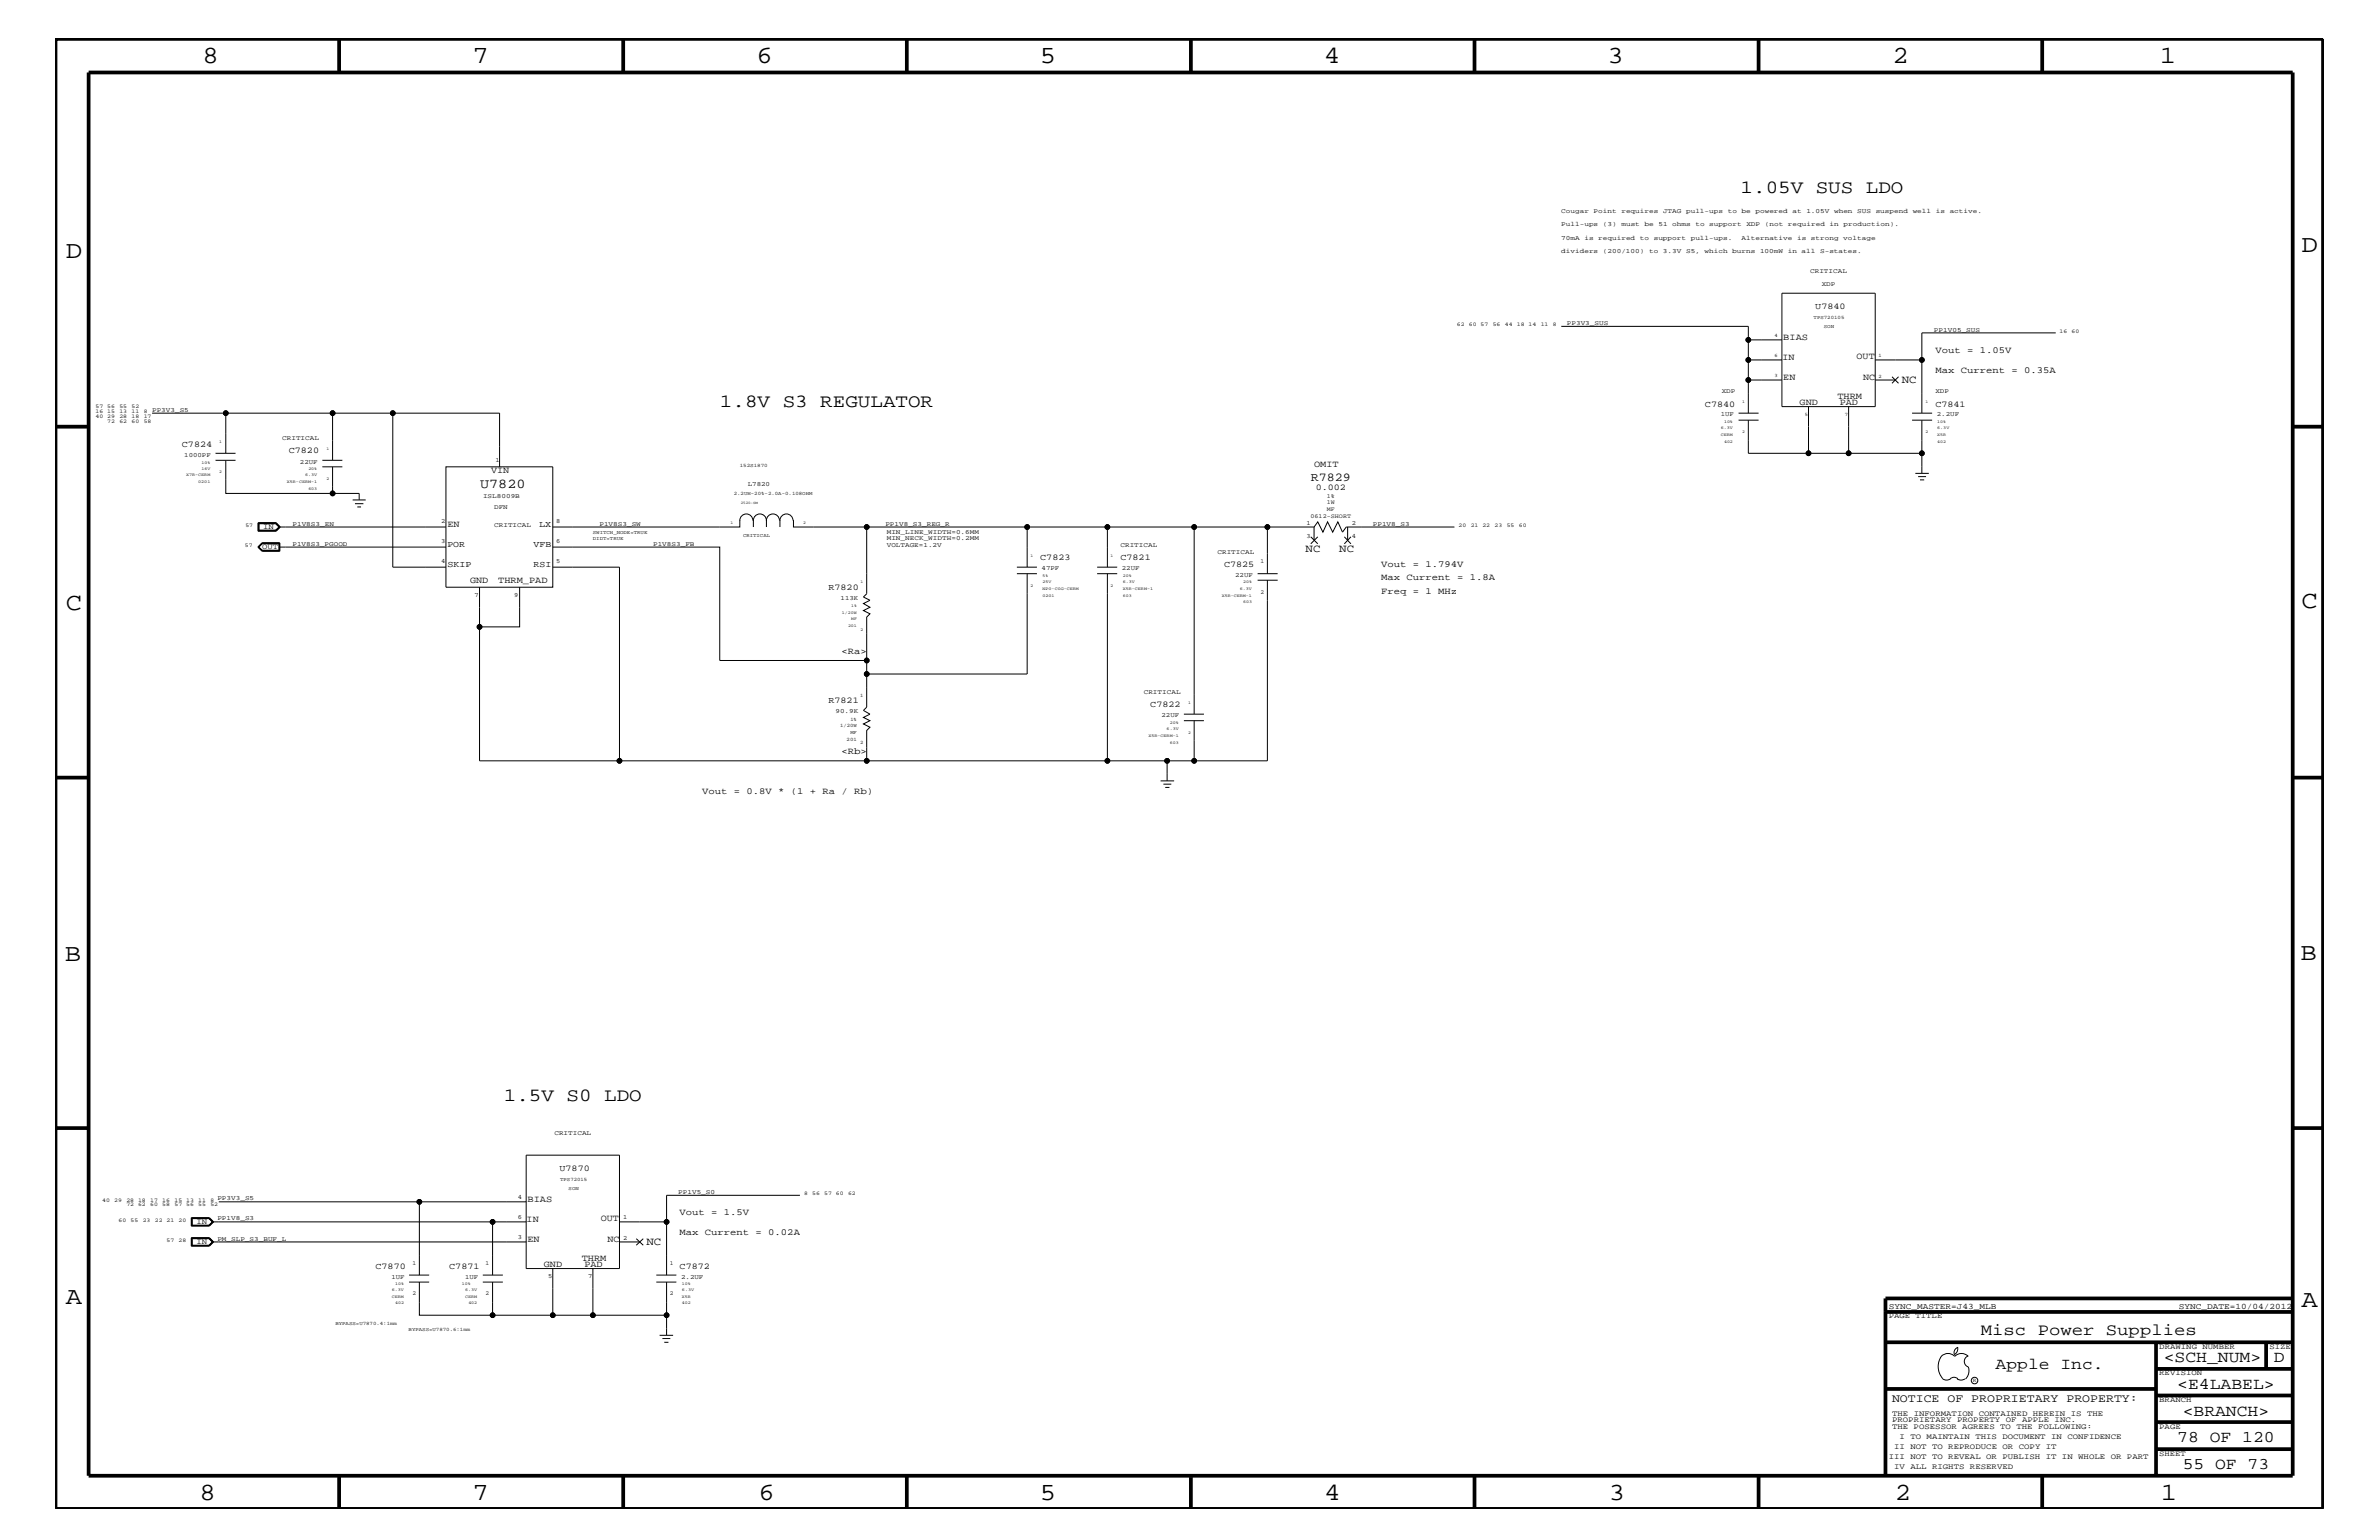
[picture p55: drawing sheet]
<svg xmlns="http://www.w3.org/2000/svg" width="432mm" height="279mm" viewBox="0 0 432 279" stroke-linecap="round" stroke-linejoin="round" font-family="sans-serif">
<defs><g id="words">
<g font-size="4.5">
<text x="36.7" y="11.5">8</text>
<text x="85.8" y="11.5">7</text>
<text x="137.3" y="11.5">6</text>
<text x="188.7" y="11.5">5</text>
<text x="240.3" y="11.5">4</text>
<text x="291.8" y="11.5">3</text>
<text x="343.5" y="11.5">2</text>
<text x="392" y="11.5">1</text>
<text x="11.9" y="46.8">D</text>
<text x="417.7" y="45.7">D</text>
<text x="11.9" y="110.6">C</text>
<text x="417.7" y="110.3">C</text>
<text x="11.8" y="174.3">B</text>
<text x="417.6" y="174.2">B</text>
<text x="11.9" y="236.7">A</text>
<text x="417.7" y="237.1">A</text>
<text x="36.2" y="272.1">8</text>
<text x="85.8" y="272.1">7</text>
<text x="137.7" y="272.1">6</text>
<text x="188.7" y="272.1">5</text>
<text x="240.4" y="272.1">4</text>
<text x="292" y="272.1">3</text>
<text x="343.9" y="272.1">2</text>
<text x="392.2" y="272.1">1</text>
</g>
<g font-size="3.4">
<text x="315.9" y="35">1.05V SUS LDO</text>
<text x="130.7" y="73.8">1.8V S3 REGULATOR</text>
<text x="91.4" y="199.8">1.5V S0 LDO</text>
</g>
<g font-size="3">
<text x="359.5" y="242.3">Misc Power Supplies</text>
<text x="362.2" y="248.4">Apple Inc.</text>
<text x="392.7" y="247.1">&lt;SCH_NUM&gt;</text>
<text x="395.2" y="252">&lt;E4LABEL&gt;</text>
<text x="412.7" y="247.1">D</text>
<text x="396.2" y="256.8">&lt;BRANCH&gt;</text>
<text x="395.2" y="261.6">78 OF 120</text>
<text x="396.2" y="266.6">55 OF 73</text>
</g>
<text font-size="2.5" x="87.2" y="88.6">U7820</text>
<text font-size="2.2" x="237.9" y="87.2">R7829</text>
<text font-size="2.1" x="343.4" y="254.4">NOTICE OF PROPRIETARY PROPERTY:</text>
<g font-size="2">
<text x="345.2" y="69.5">NC</text>
<text x="237" y="100.2">NC</text>
<text x="243.1" y="100.2">NC</text>
<text x="117.3" y="225.9">NC</text>
</g>
<g font-size="1.7">
<text x="323.5" y="65.3">IN</text>
<text x="323.7" y="61.7">BIAS</text>
<text x="337" y="65.2">OUT</text>
<text x="351.3" y="64">Vout = 1.05V</text>
<text x="323.7" y="68.9">EN</text>
<text x="338.2" y="68.9">NC</text>
<text x="351.3" y="67.7">Max Current = 0.35A</text>
<text x="326.6" y="73.5">GND</text>
<text x="333.5" y="72.3">THRM</text>
<text x="333.9" y="73.5">PAD</text>
<text x="89.2" y="85.9">VIN</text>
<text x="238.5" y="84.7">OMIT</text>
<text x="81.2" y="95.6">EN</text>
<text x="85.3" y="105.9">GND</text>
<text x="90.4" y="105.9">THRM_PAD</text>
<text x="250.7" y="107.7">Freq = 1 MHz</text>
<text x="250.7" y="105.3">Max Current = 1.8A</text>
<text x="250.7" y="102.9">Vout = 1.794V</text>
<text x="152.7" y="118.6">&lt;Ra&gt;</text>
<text x="152.7" y="136.8">&lt;Rb&gt;</text>
<text x="127.4" y="144">Vout = 0.8V * (1 + Ra / Rb)</text>
<text x="95.6" y="221.7">IN</text>
<text x="95.8" y="218">BIAS</text>
<text x="109.1" y="221.6">OUT</text>
<text x="123.4" y="220.4">Vout = 1.5V</text>
<text x="95.8" y="225.3">EN</text>
<text x="110.2" y="225.3">NC</text>
<text x="123.4" y="224.1">Max Current = 0.02A</text>
<text x="98.7" y="229.9">GND</text>
<text x="105.6" y="228.7">THRM</text>
<text x="106.1" y="229.9">PAD</text>
</g>
<g font-size="1.6">
<text x="329.5" y="56.1">U7840</text>
<text x="309.5" y="73.8">C7840</text>
<text x="351.3" y="73.8">C7841</text>
<text x="33" y="81.1">C7824</text>
<text x="52.4" y="82.2">C7820</text>
<text x="238.8" y="88.9">0.002</text>
<text x="97.9" y="95.6">LX</text>
<text x="81.2" y="99.3">POR</text>
<text x="96.9" y="99.3">VFB</text>
<text x="188.8" y="101.6">C7823</text>
<text x="203.4" y="101.6">C7821</text>
<text x="81.2" y="102.9">SKIP</text>
<text x="96.9" y="102.9">RSI</text>
<text x="150.4" y="107">R7820</text>
<text x="222.2" y="102.9">C7825</text>
<text x="150.4" y="127.6">R7821</text>
<text x="208.8" y="128.3">C7822</text>
<text x="101.6" y="212.5">U7870</text>
<text x="68.2" y="230.2">C7870</text>
<text x="81.5" y="230.2">C7871</text>
<text x="123.4" y="230.2">C7872</text>
</g>
<g font-size="1.5">
<text x="342.8" y="237.4">SYNC_MASTER=J43_MLB</text>
<text x="395.5" y="237.4">SYNC_DATE=10/04/2012</text>
</g>
<g font-size="1.4">
<text x="47.8" y="96">IN</text>
<text x="47.6" y="99.6">OUT</text>
<text x="35.6" y="222">IN</text>
<text x="35.6" y="225.7">IN</text>
<text x="342.8" y="239.2">PAGE TITLE</text>
<text x="391.9" y="244.7">DRAWING NUMBER</text>
<text x="411.9" y="244.7">SIZE</text>
<text x="391.9" y="249.5">REVISION</text>
<text x="343.4" y="256.8">THE INFORMATION CONTAINED HEREIN IS THE</text>
<text x="391.9" y="254.4">BRANCH</text>
<text x="343.4" y="258">PROPRIETARY PROPERTY OF APPLE INC.</text>
<text x="343.4" y="259.3">THE POSESSOR AGREES TO THE FOLLOWING:</text>
<text x="343.8" y="262.9">II NOT TO REPRODUCE OR COPY IT</text>
<text x="344.8" y="261.1">I TO MAINTAIN THIS DOCUMENT IN CONFIDENCE</text>
<text x="391.9" y="259.3">PAGE</text>
<text x="342.8" y="264.7">III NOT TO REVEAL OR PUBLISH IT IN WHOLE OR PART</text>
<text x="343.8" y="266.6">IV ALL RIGHTS RESERVED</text>
<text x="391.9" y="264.1">SHEET</text>
</g>
<g font-size="1.2">
<text x="283.4" y="41">Pull-ups</text>
<text x="283.4" y="38.6">Cougar</text>
<text x="289.3" y="38.6">Point</text>
<text x="290.9" y="41">(3)</text>
<text x="294.3" y="38.6">requires</text>
<text x="294.3" y="41">must</text>
<text x="298.5" y="41">be</text>
<text x="301" y="41">51</text>
<text x="301.8" y="38.6">JTAG</text>
<text x="303.5" y="41">ohms</text>
<text x="306" y="38.6">pull-ups</text>
<text x="307.7" y="41">to</text>
<text x="310.3" y="41">support</text>
<text x="313.6" y="38.6">to</text>
<text x="316.1" y="38.6">be</text>
<text x="317" y="41">XDP</text>
<text x="318.6" y="38.6">powered</text>
<text x="320.3" y="41">(not</text>
<text x="324.5" y="41">required</text>
<text x="325.3" y="38.6">at</text>
<text x="327.9" y="38.6">1.05V when</text>
<text x="332.1" y="41">in</text>
<text x="334.6" y="41">production).</text>
<text x="337.1" y="38.6">SUS</text>
<text x="340.4" y="38.6">suspend</text>
<text x="347.2" y="38.6">well</text>
<text x="351.4" y="38.6">is</text>
<text x="353.9" y="38.6">active.</text>
<text x="283.4" y="45.9">dividers</text>
<text x="283.4" y="43.5">70mA</text>
<text x="287.6" y="43.5">is</text>
<text x="290.1" y="43.5">required</text>
<text x="290.9" y="45.9">(200/100)</text>
<text x="297.6" y="43.5">to</text>
<text x="299.3" y="45.9">to</text>
<text x="300.2" y="43.5">support</text>
<text x="301.8" y="45.9">3.3V S5,</text>
<text x="306.9" y="43.5">pull-ups.</text>
<text x="309.4" y="45.9">which</text>
<text x="314.4" y="45.9">burns</text>
<text x="316.1" y="43.5">Alternative</text>
<text x="319.5" y="45.9">100mW</text>
<text x="324.5" y="45.9">in</text>
<text x="326.2" y="43.5">is</text>
<text x="327" y="45.9">all</text>
<text x="328.7" y="43.5">strong</text>
<text x="330.4" y="45.9">S-states.</text>
<text x="334.6" y="43.5">voltage</text>
<text x="328.5" y="49.6">CRITICAL</text>
<text x="330.7" y="51.9">XDP</text>
<text x="284.4" y="59">PP3V3_SUS</text>
<text x="351" y="60.2">PP1V05_SUS</text>
<text x="312.5" y="71.3">XDP</text>
<text x="351.3" y="71.3">XDP</text>
<text x="27.6" y="74.7">PP3V3_S5</text>
<text x="312.3" y="75.6">1UF</text>
<text x="351.5" y="75.6">2.2UF</text>
<text x="33.4" y="82.8">1000PF</text>
<text x="51.2" y="79.9">CRITICAL</text>
<text x="89.9" y="83.8">1</text>
<text x="54.4" y="84.1">22UF</text>
<text x="135.7" y="88.2">L7820</text>
<text x="53.1" y="95.4">P1V8S3_EN</text>
<text x="80.1" y="94.9">2</text>
<text x="87.7" y="90.4">ISL8009B</text>
<text x="89.7" y="92.3">DFN</text>
<text x="89.7" y="95.6">CRITICAL</text>
<text x="100.9" y="94.9">8</text>
<text x="108.8" y="95.4">P1V8S3_SW</text>
<text x="160.7" y="95.4">PP1V8_S3_REG_R</text>
<text x="237.2" y="95.2">1</text>
<text x="245.4" y="95.2">2</text>
<text x="249.2" y="95.4">PP1V8_S3</text>
<text x="53.1" y="99">P1V8S3_PGOOD</text>
<text x="80.1" y="98.5">3</text>
<text x="100.9" y="98.5">6</text>
<text x="118.5" y="99">P1V8S3_FB</text>
<text x="161" y="99.3">VOLTAGE=1.2V</text>
<text x="161" y="98">MIN_NECK_WIDTH=0.2MM</text>
<text x="161" y="96.8">MIN_LINE_WIDTH=0.6MM</text>
<text x="203.4" y="99.3">CRITICAL</text>
<text x="221" y="100.4">CRITICAL</text>
<text x="237.2" y="97.6">3</text>
<text x="245.4" y="97.6">4</text>
<text x="80.1" y="102.1">4</text>
<text x="100.9" y="102.1">5</text>
<text x="189.1" y="103.5">47PF</text>
<text x="203.6" y="103.5">22UF</text>
<text x="224.2" y="104.7">22UF</text>
<text x="86.1" y="108.2">7</text>
<text x="93.3" y="108.2">9</text>
<text x="152.6" y="108.8">113K</text>
<text x="207.6" y="125.9">CRITICAL</text>
<text x="151.6" y="129.4">90.9K</text>
<text x="210.8" y="130.2">22UF</text>
<text x="100.6" y="205.9">CRITICAL</text>
<text x="39.5" y="217.8">PP3V3_S5</text>
<text x="39.5" y="221.4">PP1V8_S3</text>
<text x="94" y="221.2">6</text>
<text x="94" y="217.5">4</text>
<text x="113.1" y="221.1">1</text>
<text x="123.1" y="216.6">PP1V5_S0</text>
<text x="39.5" y="225.1">PM_SLP_S3_BUF_L</text>
<text x="94" y="224.8">3</text>
<text x="113.1" y="224.9">2</text>
<text x="71" y="232">1UF</text>
<text x="84.4" y="232">1UF</text>
<text x="99.5" y="231.8">5</text>
<text x="106.8" y="231.8">7</text>
<text x="123.6" y="232">2.2UF</text>
</g>
<g font-size="1.1">
<text x="237.9" y="93.9">0612-SHORT</text>
<text x="240.8" y="92.7">MF</text>
<text x="240.8" y="91.5">1W</text>
<text x="240.8" y="90.3">1%</text>
<text x="228.8" y="107.7">2</text>
<text x="228.8" y="102.2">1</text>
<text x="74.8" y="229.6">1</text>
<text x="88.1" y="229.6">1</text>
<text x="121.6" y="229.6">1</text>
<text x="74.8" y="235">2</text>
<text x="88.1" y="235">2</text>
<text x="121.6" y="235">2</text>
</g>
<g font-size="1">
<text x="264.4" y="59.2">62</text>
<text x="266.6" y="59.2">60 57</text>
<text x="270.9" y="59.2">56</text>
<text x="273.1" y="59.2">44</text>
<text x="275.3" y="59.2">18 14</text>
<text x="279.7" y="59.2">11</text>
<text x="281.9" y="59.2">8</text>
<text x="373.8" y="60.4">16</text>
<text x="376" y="60.4">60</text>
<text x="17.4" y="75.9">40 29</text>
<text x="17.4" y="75">16 15</text>
<text x="17.4" y="74.1">57 56</text>
<text x="19.5" y="76.7">72</text>
<text x="21.7" y="75.9">28</text>
<text x="21.7" y="75">13</text>
<text x="21.7" y="76.7">62</text>
<text x="21.7" y="74.1">55</text>
<text x="23.9" y="75.9">18</text>
<text x="23.9" y="75">11</text>
<text x="23.9" y="76.7">60</text>
<text x="23.9" y="74.1">52</text>
<text x="26.1" y="75.9">17</text>
<text x="26.1" y="76.7">58</text>
<text x="26.1" y="75">8</text>
<text x="44.5" y="95.6">57</text>
<text x="264.8" y="95.6">20</text>
<text x="267" y="95.6">21 22</text>
<text x="271.3" y="95.6">23</text>
<text x="273.5" y="95.6">55</text>
<text x="275.7" y="95.6">60</text>
<text x="44.4" y="99.3">57</text>
<text x="18.5" y="218">40</text>
<text x="20.7" y="218">29</text>
<text x="21.5" y="221.7">60</text>
<text x="22.9" y="218.9">72 62</text>
<text x="22.9" y="218">28 18</text>
<text x="23.7" y="221.7">55</text>
<text x="25.9" y="221.7">23</text>
<text x="27.3" y="218.9">60</text>
<text x="27.3" y="218">17</text>
<text x="28.1" y="221.7">22 21</text>
<text x="29.5" y="218.9">58</text>
<text x="29.5" y="218">16</text>
<text x="31.7" y="218.9">57 56</text>
<text x="31.7" y="218">15 13</text>
<text x="32.4" y="221.7">20</text>
<text x="36" y="218.9">55</text>
<text x="36" y="218">11</text>
<text x="38.2" y="218.9">52</text>
<text x="38.2" y="218">8</text>
<text x="146" y="216.9">8</text>
<text x="147.4" y="216.9">56</text>
<text x="149.6" y="216.9">57 60</text>
<text x="153.9" y="216.9">62</text>
<text x="30.2" y="225.3">57</text>
<text x="32.4" y="225.3">28</text>
<text x="358.1" y="250.7">R</text>
</g>
<g font-size=".9">
<text x="329.2" y="57.9">TPS720105</text>
<text x="331" y="59.5">SON</text>
<text x="322.1" y="64.8">6</text>
<text x="322.1" y="61.2">4</text>
<text x="341" y="64.7">1</text>
<text x="322.1" y="68.4">3</text>
<text x="341" y="68.5">2</text>
<text x="327.6" y="75.5">5</text>
<text x="334.9" y="75.5">7</text>
<text x="133.2" y="89.9">2.2UH-20%-2.0A-0.108OHM</text>
<text x="134.3" y="84.7">152S1870</text>
<text x="107.6" y="96.8">SWITCH_NODE=TRUE</text>
<text x="107.6" y="98">DIDT=TRUE</text>
<text x="134.9" y="97.4">CRITICAL</text>
<text x="152.5" y="131.9">1/20W</text>
<text x="154.3" y="130.8">1%</text>
<text x="156.1" y="126.5">1</text>
<text x="153.7" y="134.4">201</text>
<text x="154.3" y="133.2">MF</text>
<text x="156.1" y="135">2</text>
<text x="101.7" y="214.2">TPS72015</text>
<text x="103.2" y="215.8">SON</text>
<text x="60.9" y="240.3">BYPASS=U7870.4:1mm</text>
<text x="74.2" y="241.5">BYPASS=U7870.6:1mm</text>
</g>
<g font-size=".8">
<text x="312.3" y="77.9">6.3V</text>
<text x="312.9" y="76.8">10%</text>
<text x="316.2" y="73.2">1</text>
<text x="349.5" y="73.2">1</text>
<text x="351.6" y="77.9">6.3V</text>
<text x="351.6" y="76.8">10%</text>
<text x="39.8" y="80.5">1</text>
<text x="59.3" y="81.6">1</text>
<text x="312.3" y="79.1">CERM</text>
<text x="312.9" y="80.3">402</text>
<text x="316.2" y="78.6">2</text>
<text x="349.5" y="78.6">2</text>
<text x="351.6" y="80.3">402</text>
<text x="351.6" y="79.1">X5R</text>
<text x="33.8" y="86.4">X7R-CERM</text>
<text x="36" y="87.6">0201</text>
<text x="36.6" y="84.1">10%</text>
<text x="36.6" y="85.2">16V</text>
<text x="39.8" y="85.9">2</text>
<text x="52.1" y="87.6">X5R-CERM-1</text>
<text x="55.4" y="86.4">6.3V</text>
<text x="56" y="88.8">603</text>
<text x="56" y="85.3">20%</text>
<text x="59.3" y="87.1">2</text>
<text x="132.6" y="95">1</text>
<text x="145.8" y="95">2</text>
<text x="187" y="101">1</text>
<text x="201.6" y="101">1</text>
<text x="156.2" y="105.9">1</text>
<text x="187" y="106.5">2</text>
<text x="189.2" y="107">NP0-C0G-CERM</text>
<text x="189.2" y="105.8">25V</text>
<text x="189.2" y="104.7">5%</text>
<text x="201.6" y="106.5">2</text>
<text x="203.8" y="107">X5R-CERM-1</text>
<text x="203.8" y="105.8">6.3V</text>
<text x="203.8" y="104.7">20%</text>
<text x="225" y="107">6.3V</text>
<text x="225.6" y="105.9">20%</text>
<text x="152.8" y="111.4">1/20W</text>
<text x="153.9" y="113.7">201</text>
<text x="154.5" y="112.6">MF</text>
<text x="154.5" y="110.2">1%</text>
<text x="189.2" y="108.2">0201</text>
<text x="203.8" y="108.2">603</text>
<text x="221.7" y="108.2">X5R-CERM-1</text>
<text x="225.6" y="109.4">603</text>
<text x="156.2" y="114.4">2</text>
<text x="212.3" y="131.3">20%</text>
<text x="215.6" y="127.7">1</text>
<text x="208.4" y="133.6">X5R-CERM-1</text>
<text x="211.8" y="132.4">6.3V</text>
<text x="212.3" y="134.9">603</text>
<text x="215.6" y="133.2">2</text>
<text x="71.7" y="233.2">10%</text>
<text x="83.8" y="233.2">10%</text>
<text x="123.8" y="233.2">10%</text>
<text x="71.1" y="235.5">CERM</text>
<text x="71.1" y="234.3">6.3V</text>
<text x="71.7" y="236.7">402</text>
<text x="84.4" y="234.3">6.3V</text>
<text x="84.4" y="235.5">CERM</text>
<text x="85" y="236.7">402</text>
<text x="123.8" y="236.7">402</text>
<text x="123.8" y="235.5">X5R</text>
<text x="123.8" y="234.3">6.3V</text>
</g>
<text font-size=".7" x="134.5" y="91.5">2520-SM</text>
</g></defs>
<g fill="none" stroke="#000" stroke-width=".18">
<path d="M283.4 59.2h33.9v2.5M323.4 53.2h17v20.6h-17zM27.6 75h43.7M41 75v7.2M60.4 75v8.5M315.6 76.2h3.6M315.6 75h3.6M317.3 76.2v6h11M323.4 68.9h-6.1v6.1M323.4 65.3h-6.1v3.6M323.4 61.7h-6.1v3.6M328.3 73.8v8.4h7.2"/>
<path d="M335.5 73.8v8.4M340.4 68.9h3.6M340.4 65.3h8.4M343.4 68.4l1.2 1.1M344.6 68.4l-1.2 1.1M347 76.2h3.7M347 75h3.7M348.8 76.2v9.7M373.1 60.4h-24.3v14.6M39.1 83.5h3.7M39.1 82.2h3.7M41 83.5v6h19.4v-4.8"/>
<path d="M46.8 94.9h3.3l.8 .7-.8 .8h-3.3zM46.8 99.3l.8-.8h3.2v1.5h-3.2zM46.9 94.9v1.4h3.2l.7-.7-.7-.7M47 94.9h3l.7 .7-.7 .6h-3zM47 95h3l.6 .6M47.6 99.9l-.6-.6 .6-.6h3v1.2M47.6 99.9h3.1M50.6 95.6l-.6 .6M50.6 95.6h30.3M50.6 99.3h30.3M50.7 98.5v1.4h-3.1l-.8-.6M50.7 98.6h-3.1l-.7 .7 .7 .6"/>
<path d="M58.5 84.7h3.6M58.5 83.5h3.6M60.4 89.5h4.8v1.2M64 90.7h2.4M64.4 91.4h1.6M64.9 92h.6M80.9 84.7h19.4v21.8h-19.4zM90.7 84.7v-9.7h-19.4v27.9h9.6M100.3 99.3h30.3v20.5h26.7M134.3 94.3v1.3h-34M134.3 94.4a1.19 1.19 0 0 1 1.2-1.2 1.19 1.19 0 0 1 1.2 1.2M136.7 94.4a1.19 1.19 0 0 1 1.2-1.2 1.19 1.19 0 0 1 1.2 1.2 1.19 1.19 0 0 1 1.2-1.2 1.19 1.19 0 0 1 1.2 1.2"/>
<path d="M136.7 94.3v1.3M139.1 94.3v1.3M141.6 94.4a1.19 1.19 0 0 1 1.1-1.2 1.19 1.19 0 0 1 1.2 1.2M141.6 94.3v1.3M144 94.3v1.3h13.3v12.1l-.6 .6 1.2 .6-1.2 .6 1.2 .7-1.2 .6 1.2 .6-.6 .6v10.3h29.1v-18.2M157.3 95.6h59.4M186.4 95.6v7.3M201 95.6v7.3M230 95.6h-13.3v34M237.9 97.4l1.3 1.3M238.5 95.6v2.4M239.2 97.4l-1.3 1.3"/>
<path d="M244 97.4l1.2 1.3M244.6 95.6v2.4M245.2 97.4l-1.2 1.3M264 95.6h-19.7l-.6 .9-.9-1.8-.9 1.8-.9-1.8-.9 1.8-.9-1.8-.7 .9h-8.5v8.5M335.5 82.2h13.3M347.6 85.9h2.5M348.1 86.5h1.5M348.5 87.1h.8M87 106.5v7.2h7.3v-7.2M87 113.7v24.3h70.3M100.3 102.9h12.1v35.1M184.6 104.1h3.6"/>
<path d="M184.6 102.9h3.6M199.1 104.1h3.7M199.1 102.9h3.7M201 104.1v33.9h10.8M228.3 104.1h3.6M228.3 105.3h3.6M230 105.3v32.7h-13.3M157.3 122.3v6l-.6 .6 1.2 .7-1.2 .6 1.2 .6-1.2 .5 1.2 .6-.6 .6v5.5h43.7M211.8 138v3.7M214.9 130.8h3.6M214.9 129.6h3.6M216.7 130.8v7.2h-4.9"/>
<path d="M210.7 141.7h2.4M211.2 142.3h1.4M211.5 142.9h.8M39.7 218h36.4M95.5 218h-19.4v13.3M95.5 209.6h16.9v20.6h-16.9zM145.2 216.9h-24.2v14.4M34.7 220.9h3.3l.8 .8-.8 .7h-3.3zM34.7 224.6h3.3l.8 .7-.8 .8h-3.3zM34.8 224.6v1.4h3.1M34.8 224.6h3.1l.7 .7-.7 .7M34.9 221.1h3l.6 .6-.6 .6h-3z"/>
<path d="M34.9 224.7h3l.6 .6-.6 .6h-3zM37.9 221l.7 .7-.7 .7M37.9 221l.8 .7-.8 .7M37.9 221h-3.1v1.4h3.1M37.9 224.6l.8 .7-.8 .7M38.5 225.3h57M38.5 221.7h50.9M74.3 232.6h3.6M74.3 231.3h3.6M76.1 232.6v6h24.2M87.6 232.6h3.7M87.6 231.3h3.7"/>
<path d="M89.4 232.6v6M95.5 221.7h-6.1v9.6M100.3 230.2v8.4h20.7M107.6 230.2v8.4M112.4 225.3h3.7M112.4 221.7h8.6M115.5 224.7l1.3 1.2M116.8 224.7l-1.3 1.2M119.1 232.6h3.7M119.1 231.3h3.7M121 232.6v9.7M119.7 242.3h2.5"/>
<path d="M120.2 242.9h1.5M120.6 243.5h.7M352.3 246.1a1.72 1.72 0 0 1 2.5 0 1.69 1.69 0 0 1 2.4 0M352.4 246a3.2 3.2 0 0 0 .4 4.3l.8 .1 .4-.2M354 250.2l.7-.3 .7 .3M355.2 250.2l.7 .2 .7-.2M355.3 244.4v.3a1.18 1.18 0 0 1-.6 1.1M355.4 244.4a.99 .99 0 0 0-.6 1.4M357.2 246a1.04 1.04 0 0 0-.7 1 1.04 1.04 0 0 0 .7 1M357.3 248l.1 .7a2.11 2.11 0 0 1-.6 1.5"/>
<circle cx="41" cy="75" r=".42"/>
<circle cx="60.4" cy="75" r=".42"/>
<circle cx="71.3" cy="75" r=".42"/>
<circle cx="317.3" cy="65.3" r=".42"/>
<circle cx="317.3" cy="61.7" r=".42"/>
<circle cx="317.3" cy="68.9" r=".42"/>
<circle cx="348.8" cy="65.3" r=".42"/>
<circle cx="60.4" cy="89.5" r=".42"/>
<circle cx="157.3" cy="95.6" r=".42"/>
<circle cx="186.4" cy="95.6" r=".42"/>
<circle cx="201" cy="95.6" r=".42"/>
<circle cx="216.7" cy="95.6" r=".42"/>
<circle cx="230" cy="95.6" r=".42"/>
<circle cx="328.3" cy="82.2" r=".42"/>
<circle cx="335.5" cy="82.2" r=".42"/>
<circle cx="348.8" cy="82.2" r=".42"/>
<circle cx="87" cy="113.7" r=".42"/>
<circle cx="157.3" cy="119.8" r=".42"/>
<circle cx="112.4" cy="138" r=".42"/>
<circle cx="157.3" cy="138" r=".42"/>
<circle cx="157.3" cy="122.3" r=".42"/>
<circle cx="201" cy="138" r=".42"/>
<circle cx="211.8" cy="138" r=".42"/>
<circle cx="216.7" cy="138" r=".42"/>
<circle cx="76.1" cy="218" r=".42"/>
<circle cx="89.4" cy="238.6" r=".42"/>
<circle cx="89.4" cy="221.7" r=".42"/>
<circle cx="100.3" cy="238.6" r=".42"/>
<circle cx="107.6" cy="238.6" r=".42"/>
<circle cx="121" cy="238.6" r=".42"/>
<circle cx="121" cy="221.7" r=".42"/>
<circle cx="358.4" cy="250.5" r=".59"/>
</g>
<g fill="none" stroke="#000" stroke-width=".68" stroke-linecap="butt">
<path d="M10.1 7.1h411.5v266.7h-411.5zM16.1 13.2h400v254.5h-400zM61.6 7.1v6.1M113.1 7.1v6.1M164.6 7.1v6.1M216.2 7.1v6.1M267.6 7.1v6.1M319.2 7.1v6.1M370.7 7.1v6.1M10.1 77.4h6M416.1 77.4h5.5M10.1 141.1h6"/>
<path d="M416.1 141.1h5.5M10.1 204.7h6M416.1 204.7h5.5M342.2 238h73.9M416.1 235.6h-73.9v32.1M342.2 243.5h73.9M342.2 252h49.1M391.3 248.4h24.8M391.3 243.5v24.2M391.3 258h24.8M391.3 253.2h24.8M411.3 243.5v4.9"/>
<path d="M61.6 267.7v6.1M113.1 267.7v6.1M164.6 267.7v6.1M216.2 268v5.8M267.6 267.7v6.1M319.2 267.7v6.1M370.7 267.7v6.1M391.3 262.9h24.8"/>
</g>
<g fill="#000">
<circle cx="41" cy="75" r=".42"/>
<circle cx="60.4" cy="75" r=".42"/>
<circle cx="71.3" cy="75" r=".42"/>
<circle cx="317.3" cy="65.3" r=".42"/>
<circle cx="317.3" cy="61.7" r=".42"/>
<circle cx="317.3" cy="68.9" r=".42"/>
<circle cx="348.8" cy="65.3" r=".42"/>
<circle cx="60.4" cy="89.5" r=".42"/>
<circle cx="157.3" cy="95.6" r=".42"/>
<circle cx="186.4" cy="95.6" r=".42"/>
<circle cx="201" cy="95.6" r=".42"/>
<circle cx="216.7" cy="95.6" r=".42"/>
<circle cx="230" cy="95.6" r=".42"/>
<circle cx="328.3" cy="82.2" r=".42"/>
<circle cx="335.5" cy="82.2" r=".42"/>
<circle cx="348.8" cy="82.2" r=".42"/>
<circle cx="87" cy="113.7" r=".42"/>
<circle cx="157.3" cy="119.8" r=".42"/>
<circle cx="112.4" cy="138" r=".42"/>
<circle cx="157.3" cy="138" r=".42"/>
<circle cx="157.3" cy="122.3" r=".42"/>
<circle cx="201" cy="138" r=".42"/>
<circle cx="211.8" cy="138" r=".42"/>
<circle cx="216.7" cy="138" r=".42"/>
<circle cx="76.1" cy="218" r=".42"/>
<circle cx="89.4" cy="238.6" r=".42"/>
<circle cx="89.4" cy="221.7" r=".42"/>
<circle cx="100.3" cy="238.6" r=".42"/>
<circle cx="107.6" cy="238.6" r=".42"/>
<circle cx="121" cy="238.6" r=".42"/>
<circle cx="121" cy="221.7" r=".42"/>
</g>
<use href="#words"/>
</svg>
